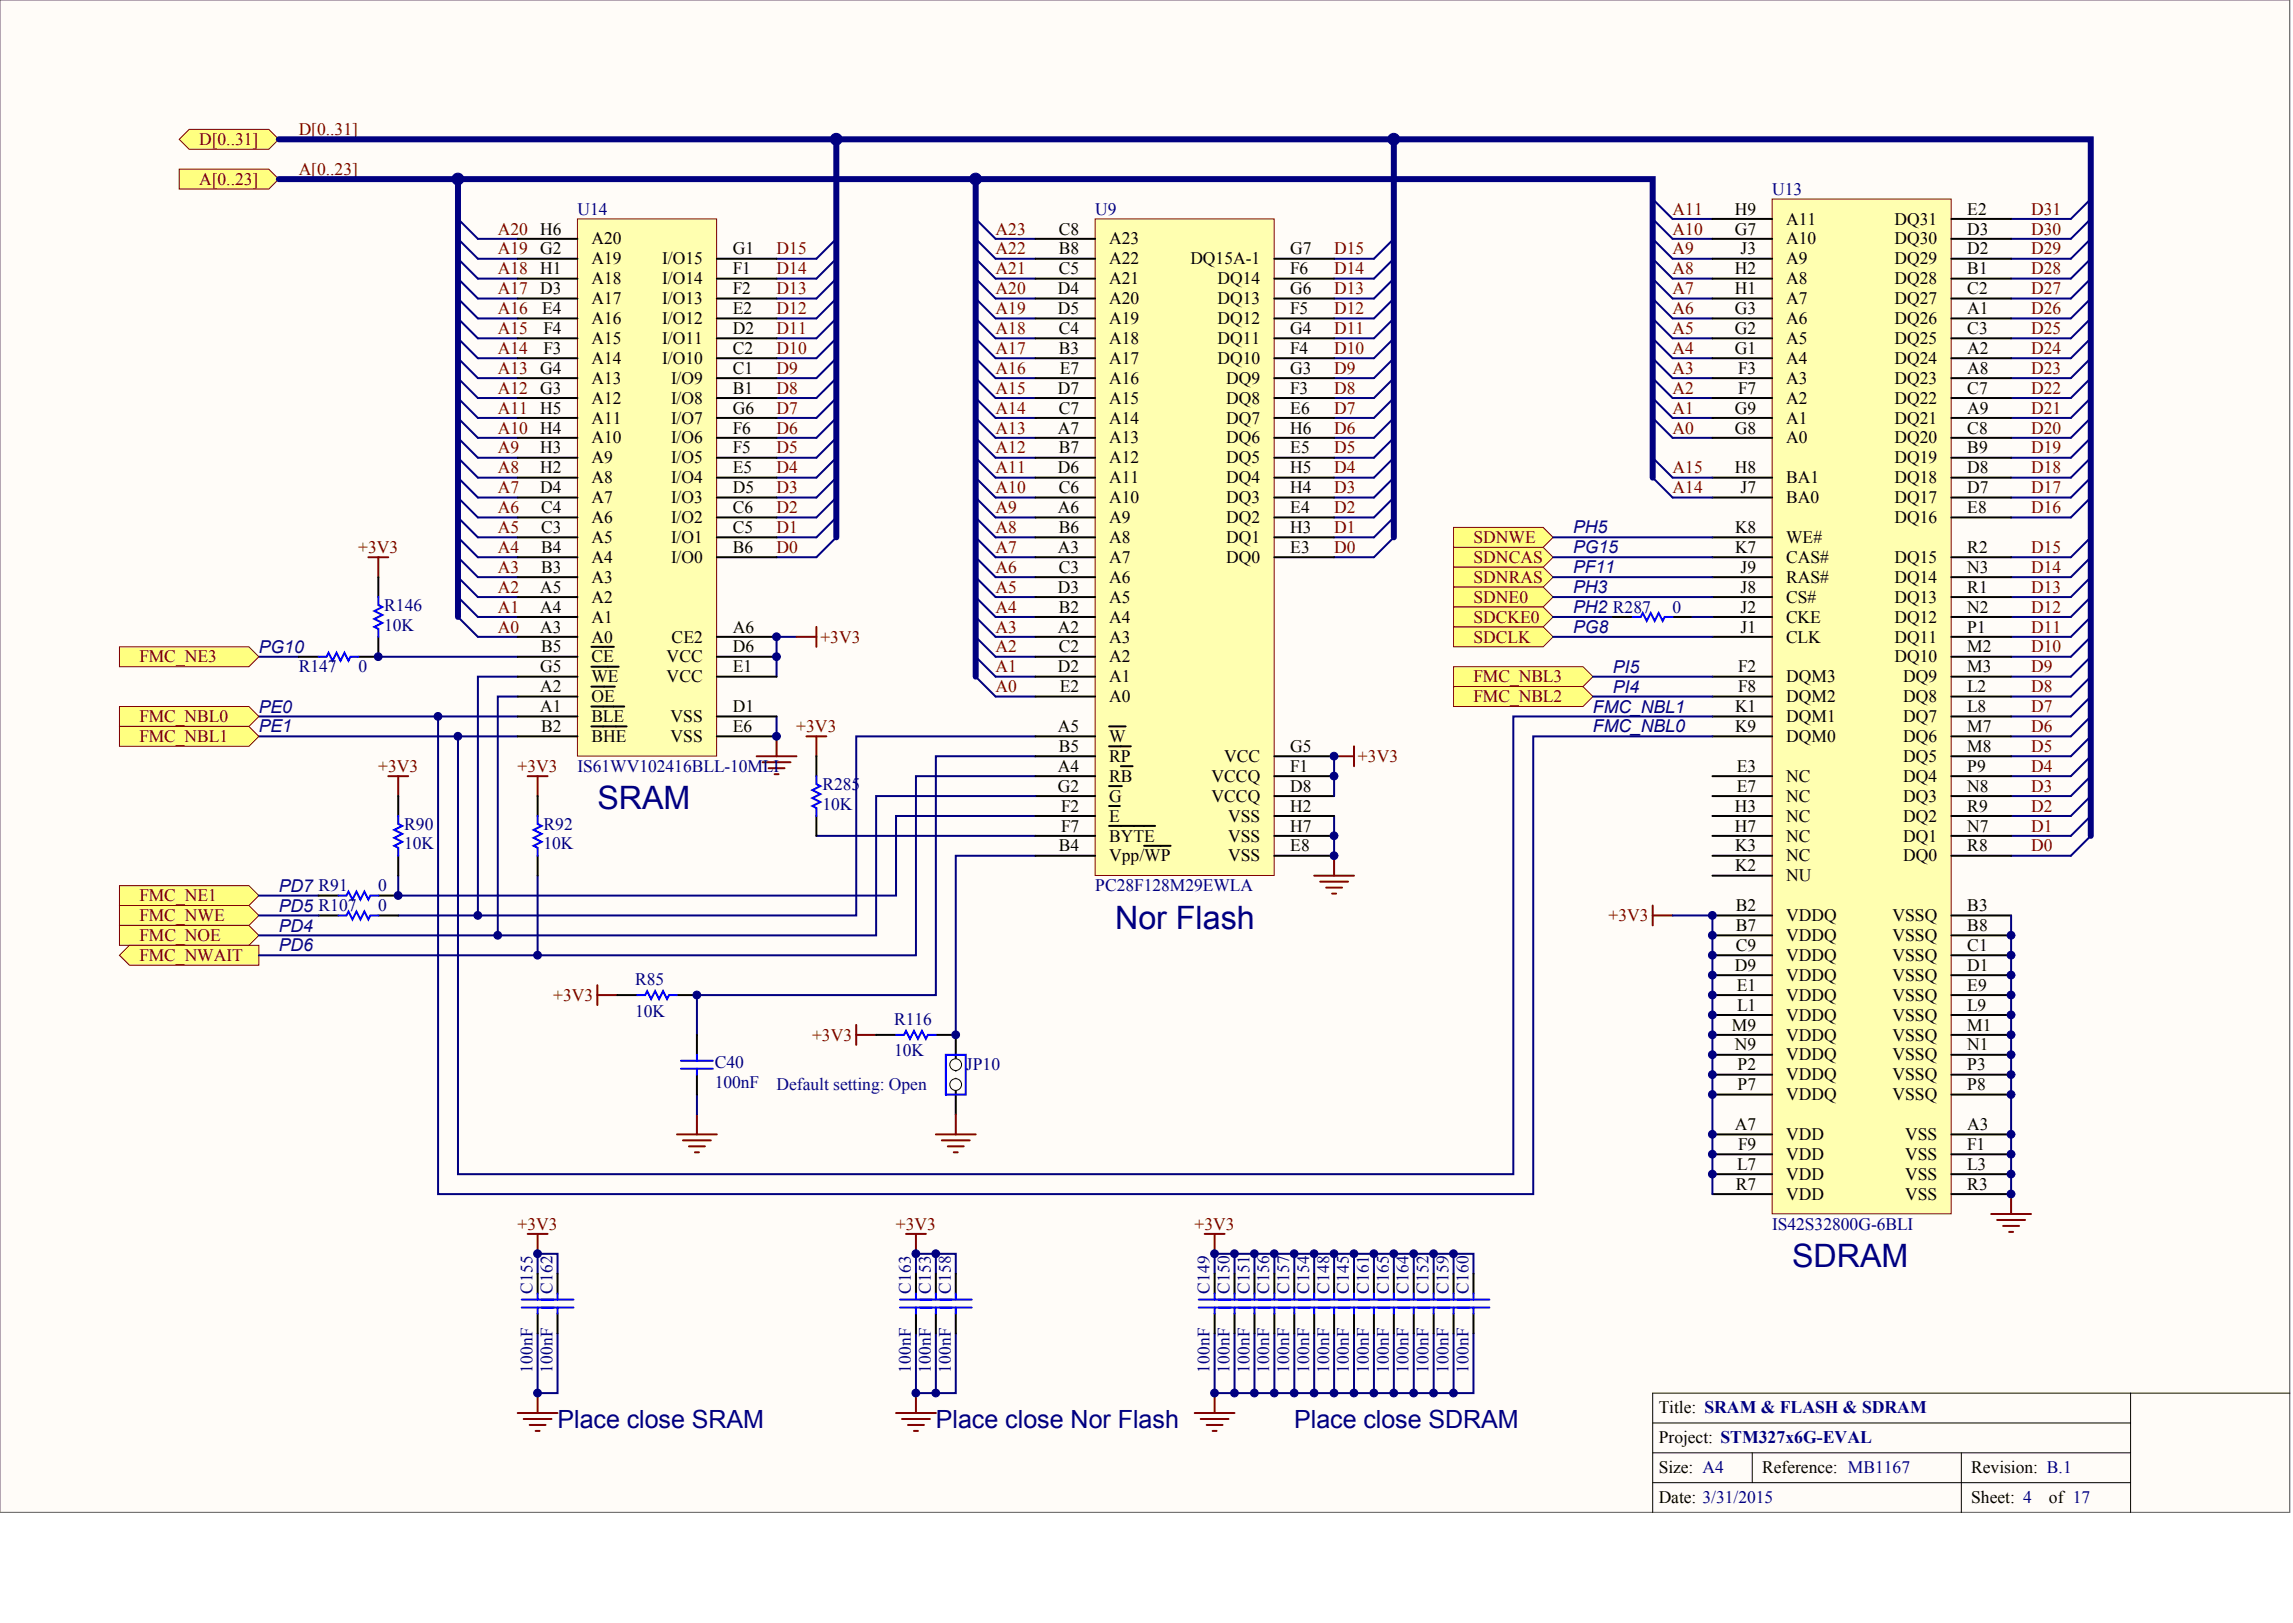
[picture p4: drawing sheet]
<svg xmlns="http://www.w3.org/2000/svg" width="840mm" height="594mm" viewBox="0 0 840 594" stroke-linecap="round" stroke-linejoin="round" font-family="sans-serif">
<defs><g id="words">
<g font-size="11.8" fill="#000080">
<text x="218.7" y="296.2">SRAM</text>
<text x="408.3" y="340">Nor Flash</text>
<text x="656.2" y="463.8">SDRAM</text>
</g>
<g font-size="9.2" fill="#000080">
<text x="204.1" y="522.7">Place close SRAM</text>
<text x="342.7" y="522.7">Place close Nor Flash</text>
<text x="473.9" y="522.7">Place close SDRAM</text>
</g>
<g font-size="6.5" fill="#0c0087">
<text x="576" y="195.3">PH5</text>
<text x="576" y="202.6">PG15</text>
<text x="576" y="209.8">PF11</text>
<text x="576" y="217.1">PH3</text>
<text x="576" y="224.4">PH2 R287</text>
<text x="576" y="231.7">PG8</text>
<text x="94.8" y="239">PG10</text>
<text x="590.6" y="246.3">PI5</text>
<text x="590.6" y="253.6">PI4</text>
<text x="94.8" y="260.8">PE0</text>
<text x="94.8" y="268.1">PE1</text>
<text x="102.1" y="326.4">PD7 R91</text>
<text x="102.1" y="333.7">PD5 R107</text>
<text x="102.1" y="341">PD4</text>
<text x="102.1" y="348.3">PD6</text>
</g>
<g font-size="6.5" fill="#000080">
<text x="583.3" y="260.8">FMC_NBL1</text>
<text x="583.3" y="268.1">FMC_NBL0</text>
</g>
<g font-size="6.4" fill="#800000">
<text x="72.9" y="53.1">D[0..31]</text>
<text x="109.4" y="49.4">D[0..31]</text>
<text x="109.4" y="64">A[0..23]</text>
<text x="72.9" y="67.6">A[0..23]</text>
<text x="612.4" y="78.6">A11</text>
<text x="743.7" y="78.6">D31</text>
<text x="182.3" y="85.8">A20 H6</text>
<text x="364.6" y="85.8">A23</text>
<text x="612.4" y="85.8">A10</text>
<text x="743.7" y="85.8">D30</text>
<text x="182.3" y="93.1">A19 G2</text>
<text x="284.4" y="93.1">D15</text>
<text x="364.6" y="93.1">A22</text>
<text x="488.5" y="93.1">D15</text>
<text x="612.4" y="93.1">A9</text>
<text x="743.7" y="93.1">D29</text>
<text x="182.3" y="100.4">A18 H1</text>
<text x="284.4" y="100.4">D14</text>
<text x="364.6" y="100.4">A21</text>
<text x="488.5" y="100.4">D14</text>
<text x="612.4" y="100.4">A8</text>
<text x="743.7" y="100.4">D28</text>
<text x="182.3" y="107.7">A17 D3</text>
<text x="284.4" y="107.7">D13</text>
<text x="364.6" y="107.7">A20</text>
<text x="488.5" y="107.7">D13</text>
<text x="612.4" y="107.7">A7</text>
<text x="743.7" y="107.7">D27</text>
<text x="182.3" y="115">A16</text>
<text x="284.4" y="115">D12</text>
<text x="364.6" y="115">A19</text>
<text x="488.5" y="115">D12</text>
<text x="612.4" y="115">A6</text>
<text x="743.7" y="115">D26</text>
<text x="182.3" y="122.3">A15</text>
<text x="284.4" y="122.3">D11</text>
<text x="364.6" y="122.3">A18</text>
<text x="488.5" y="122.3">D11</text>
<text x="612.4" y="122.3">A5</text>
<text x="743.7" y="122.3">D25</text>
<text x="182.3" y="129.6">A14</text>
<text x="284.4" y="129.6">D10</text>
<text x="364.6" y="129.6">A17</text>
<text x="488.5" y="129.6">D10</text>
<text x="612.4" y="129.6">A4</text>
<text x="743.7" y="129.6">D24</text>
<text x="182.3" y="136.8">A13 G4</text>
<text x="284.4" y="136.8">D9</text>
<text x="364.6" y="136.8">A16</text>
<text x="488.5" y="136.8">D9</text>
<text x="612.4" y="136.8">A3</text>
<text x="743.7" y="136.8">D23</text>
<text x="182.3" y="144.1">A12 G3</text>
<text x="284.4" y="144.1">D8</text>
<text x="364.6" y="144.1">A15</text>
<text x="488.5" y="144.1">D8</text>
<text x="612.4" y="144.1">A2</text>
<text x="743.7" y="144.1">D22</text>
<text x="182.3" y="151.4">A11 H5</text>
<text x="284.4" y="151.4">D7</text>
<text x="364.6" y="151.4">A14</text>
<text x="488.5" y="151.4">D7</text>
<text x="612.4" y="151.4">A1</text>
<text x="743.7" y="151.4">D21</text>
<text x="182.3" y="158.7">A10 H4</text>
<text x="284.4" y="158.7">D6</text>
<text x="364.6" y="158.7">A13</text>
<text x="488.5" y="158.7">D6</text>
<text x="612.4" y="158.7">A0</text>
<text x="743.7" y="158.7">D20</text>
<text x="182.3" y="166">A9</text>
<text x="284.4" y="166">D5</text>
<text x="364.6" y="166">A12</text>
<text x="488.5" y="166">D5</text>
<text x="743.7" y="166">D19</text>
<text x="182.3" y="173.3">A8</text>
<text x="284.4" y="173.3">D4</text>
<text x="364.6" y="173.3">A11</text>
<text x="488.5" y="173.3">D4</text>
<text x="612.4" y="173.3">A15</text>
<text x="743.7" y="173.3">D18</text>
<text x="182.3" y="180.5">A7</text>
<text x="284.4" y="180.5">D3</text>
<text x="364.6" y="180.5">A10</text>
<text x="488.5" y="180.5">D3</text>
<text x="612.4" y="180.5">A14</text>
<text x="743.7" y="180.5">D17</text>
<text x="182.3" y="187.8">A6</text>
<text x="284.4" y="187.8">D2</text>
<text x="364.6" y="187.8">A9</text>
<text x="488.5" y="187.8">D2</text>
<text x="743.7" y="187.8">D16</text>
<text x="182.3" y="195.1">A5</text>
<text x="284.4" y="195.1">D1</text>
<text x="364.6" y="195.1">A8</text>
<text x="488.5" y="195.1">D1</text>
<text x="131.2" y="202.4">+3V3</text>
<text x="182.3" y="202.4">A4</text>
<text x="284.4" y="202.4">D0</text>
<text x="364.6" y="202.4">A7</text>
<text x="488.5" y="202.4">D0</text>
<text x="539.5" y="198.8">SDNWE</text>
<text x="743.7" y="202.4">D15</text>
<text x="182.3" y="209.7">A3</text>
<text x="364.6" y="209.7">A6</text>
<text x="539.5" y="206">SDNCAS</text>
<text x="743.7" y="209.7">D14</text>
<text x="539.5" y="213.3">SDNRAS</text>
<text x="182.3" y="217">A2</text>
<text x="364.6" y="217">A5</text>
<text x="539.5" y="220.6">SDNE0</text>
<text x="743.7" y="217">D13</text>
<text x="182.3" y="224.3">A1</text>
<text x="364.6" y="224.3">A4</text>
<text x="539.5" y="227.9">SDCKE0</text>
<text x="743.7" y="224.3">D12</text>
<text x="182.3" y="231.5">A0</text>
<text x="364.6" y="231.5">A3</text>
<text x="743.7" y="231.5">D11</text>
<text x="300.4" y="235.2">+3V3</text>
<text x="364.6" y="238.8">A2</text>
<text x="539.5" y="235.2">SDCLK</text>
<text x="743.7" y="238.8">D10</text>
<text x="51" y="242.5">FMC_NE3</text>
<text x="364.6" y="246.1">A1</text>
<text x="539.5" y="249.8">FMC_NBL3</text>
<text x="743.7" y="246.1">D9</text>
<text x="364.6" y="253.4">A0</text>
<text x="539.5" y="257">FMC_NBL2</text>
<text x="743.7" y="253.4">D8</text>
<text x="743.7" y="260.7">D7</text>
<text x="51" y="264.3">FMC_NBL0</text>
<text x="291.6" y="268">+3V3</text>
<text x="743.7" y="268">D6</text>
<text x="51" y="271.6">FMC_NBL1</text>
<text x="743.7" y="275.2">D5</text>
<text x="497.2" y="278.9">+3V3</text>
<text x="138.5" y="282.5">+3V3</text>
<text x="189.5" y="282.5">+3V3</text>
<text x="743.7" y="282.5">D4</text>
<text x="743.7" y="289.8">D3</text>
<text x="743.7" y="297.1">D2</text>
<text x="743.7" y="304.4">D1</text>
<text x="743.7" y="311.7">D0</text>
<text x="51" y="329.9">FMC_NE1</text>
<text x="51" y="337.2">FMC_NWE</text>
<text x="589" y="337.2">+3V3</text>
<text x="51" y="344.5">FMC_NOE</text>
<text x="51" y="351.7">FMC_NWAIT</text>
<text x="202.5" y="366.3">+3V3</text>
<text x="297.3" y="380.9">+3V3</text>
<text x="189.5" y="450.1">+3V3</text>
<text x="328" y="450.1">+3V3</text>
<text x="437.4" y="450.1">+3V3</text>
</g>
<g font-size="6.4" fill="#000080">
<text x="648.9" y="71.3">U13</text>
<text x="211.4" y="78.6">U14</text>
<text x="401" y="78.6">U9</text>
<text x="140.7" y="223.5">R146</text>
<text x="612.4" y="224.3">0</text>
<text x="140.7" y="230.8">10K</text>
<text x="109.4" y="246.1">R147</text>
<text x="131.2" y="246.1">0</text>
<text x="211.4" y="282.5">IS61WV102416BLL-10MLI</text>
<text x="301.1" y="289.1">R285</text>
<text x="301.1" y="296.4">10K</text>
<text x="148" y="303.7">R90</text>
<text x="199" y="303.7">R92</text>
<text x="148" y="310.9">10K</text>
<text x="199" y="310.9">10K</text>
<text x="138.5" y="326.2">0</text>
<text x="401" y="326.2">PC28F128M29EWLA</text>
<text x="138.5" y="333.5">0</text>
<text x="232.6" y="360.5">R85</text>
<text x="232.6" y="372.1">10K</text>
<text x="327.4" y="375.1">R116</text>
<text x="327.4" y="386.7">10K</text>
<text x="261.7" y="391.1">C40</text>
<text x="353.6" y="391.8">JP10</text>
<text x="261.7" y="398.4">100nF</text>
<text x="648.9" y="450.1">IS42S32800G-6BLI</text>
</g>
<g font-size="6.4">
<text x="635.2" y="78.6">H9</text>
<text x="654" y="82.2">A11</text>
<text x="693.7" y="82.2">DQ31</text>
<text x="720.4" y="78.6">E2</text>
<text x="216.5" y="89.5">A20</text>
<text x="387.7" y="85.8">C8</text>
<text x="406.1" y="89.5">A23</text>
<text x="635.2" y="85.8">G7</text>
<text x="654" y="89.5">A10</text>
<text x="693.7" y="89.5">DQ30</text>
<text x="720.4" y="85.8">D3</text>
<text x="268.3" y="93.1">G1</text>
<text x="387.7" y="93.1">B8</text>
<text x="472.5" y="93.1">G7</text>
<text x="637.3" y="93.1">J3</text>
<text x="720.4" y="93.1">D2</text>
<text x="216.5" y="96.8">A19</text>
<text x="242.5" y="96.8">I/O15</text>
<text x="268.3" y="100.4">F1</text>
<text x="387.7" y="100.4">C5</text>
<text x="406.1" y="96.8">A22</text>
<text x="435.9" y="96.8">DQ15A-1</text>
<text x="472.5" y="100.4">F6</text>
<text x="635.2" y="100.4">H2</text>
<text x="654" y="96.8">A9</text>
<text x="693.7" y="96.8">DQ29</text>
<text x="720.4" y="100.4">B1</text>
<text x="216.5" y="104.1">A18</text>
<text x="242.5" y="104.1">I/O14</text>
<text x="268.3" y="107.7">F2</text>
<text x="387.3" y="107.7">D4</text>
<text x="406.1" y="104.1">A21</text>
<text x="445.8" y="104.1">DQ14</text>
<text x="472.5" y="107.7">G6</text>
<text x="635.2" y="107.7">H1</text>
<text x="654" y="104.1">A8</text>
<text x="693.7" y="104.1">DQ28</text>
<text x="720.4" y="107.7">C2</text>
<text x="216.5" y="111.3">A17</text>
<text x="242.5" y="111.3">I/O13</text>
<text x="406.1" y="111.3">A20</text>
<text x="445.8" y="111.3">DQ13</text>
<text x="654" y="111.3">A7</text>
<text x="693.7" y="111.3">DQ27</text>
<text x="198.5" y="115">E4</text>
<text x="216.5" y="118.6">A16</text>
<text x="242.5" y="118.6">I/O12</text>
<text x="268.3" y="115">E2</text>
<text x="387.3" y="115">D5</text>
<text x="406.1" y="118.6">A19</text>
<text x="445.8" y="118.6">DQ12</text>
<text x="472.5" y="115">F5</text>
<text x="635.2" y="115">G3</text>
<text x="654" y="118.6">A6</text>
<text x="693.7" y="118.6">DQ26</text>
<text x="720.4" y="115">A1</text>
<text x="199" y="122.3">F4</text>
<text x="216.5" y="125.9">A15</text>
<text x="242.5" y="125.9">I/O11</text>
<text x="268.3" y="122.3">D2</text>
<text x="387.7" y="122.3">C4</text>
<text x="406.1" y="125.9">A18</text>
<text x="445.8" y="125.9">DQ11</text>
<text x="472.5" y="122.3">G4</text>
<text x="635.2" y="122.3">G2</text>
<text x="654" y="125.9">A5</text>
<text x="693.7" y="125.9">DQ25</text>
<text x="720.4" y="122.3">C3</text>
<text x="199" y="129.6">F3</text>
<text x="268.3" y="129.6">C2</text>
<text x="387.7" y="129.6">B3</text>
<text x="472.5" y="129.6">F4</text>
<text x="635.2" y="129.6">G1</text>
<text x="720.4" y="129.6">A2</text>
<text x="216.5" y="133.2">A14</text>
<text x="242.5" y="133.2">I/O10</text>
<text x="268.3" y="136.8">C1</text>
<text x="388" y="136.8">E7</text>
<text x="406.1" y="133.2">A17</text>
<text x="445.8" y="133.2">DQ10</text>
<text x="472.5" y="136.8">G3</text>
<text x="636.4" y="136.8">F3</text>
<text x="654" y="133.2">A4</text>
<text x="693.7" y="133.2">DQ24</text>
<text x="720.4" y="136.8">A8</text>
<text x="216.5" y="140.5">A13</text>
<text x="245.7" y="140.5">I/O9</text>
<text x="406.1" y="140.5">A16</text>
<text x="449" y="140.5">DQ9</text>
<text x="654" y="140.5">A3</text>
<text x="693.7" y="140.5">DQ23</text>
<text x="216.5" y="147.8">A12</text>
<text x="245.7" y="147.8">I/O8</text>
<text x="268.3" y="144.1">B1</text>
<text x="387.3" y="144.1">D7</text>
<text x="406.1" y="147.8">A15</text>
<text x="449" y="147.8">DQ8</text>
<text x="472.5" y="144.1">F3</text>
<text x="636.4" y="144.1">F7</text>
<text x="654" y="147.8">A2</text>
<text x="693.7" y="147.8">DQ22</text>
<text x="720.4" y="144.1">C7</text>
<text x="216.5" y="155.1">A11</text>
<text x="245.7" y="155.1">I/O7</text>
<text x="268.3" y="151.4">G6</text>
<text x="387.7" y="151.4">C7</text>
<text x="406.1" y="155.1">A14</text>
<text x="449" y="155.1">DQ7</text>
<text x="472.5" y="151.4">E6</text>
<text x="635.2" y="151.4">G9</text>
<text x="654" y="155.1">A1</text>
<text x="693.7" y="155.1">DQ21</text>
<text x="720.4" y="151.4">A9</text>
<text x="268.3" y="158.7">F6</text>
<text x="387.3" y="158.7">A7</text>
<text x="472.5" y="158.7">H6</text>
<text x="635.2" y="158.7">G8</text>
<text x="720.4" y="158.7">C8</text>
<text x="197.7" y="166">H3</text>
<text x="216.5" y="162.3">A10</text>
<text x="245.7" y="162.3">I/O6</text>
<text x="268.3" y="166">F5</text>
<text x="387.7" y="166">B7</text>
<text x="406.1" y="162.3">A13</text>
<text x="449" y="162.3">DQ6</text>
<text x="472.5" y="166">E5</text>
<text x="654" y="162.3">A0</text>
<text x="693.7" y="162.3">DQ20</text>
<text x="720.4" y="166">B9</text>
<text x="197.7" y="173.3">H2</text>
<text x="216.5" y="169.6">A9</text>
<text x="245.7" y="169.6">I/O5</text>
<text x="268.3" y="173.3">E5</text>
<text x="387.3" y="173.3">D6</text>
<text x="406.1" y="169.6">A12</text>
<text x="449" y="169.6">DQ5</text>
<text x="472.5" y="173.3">H5</text>
<text x="635.2" y="173.3">H8</text>
<text x="693.7" y="169.6">DQ19</text>
<text x="720.4" y="173.3">D8</text>
<text x="216.5" y="176.9">A8</text>
<text x="245.7" y="176.9">I/O4</text>
<text x="406.1" y="176.9">A11</text>
<text x="449" y="176.9">DQ4</text>
<text x="654" y="176.9">BA1</text>
<text x="693.7" y="176.9">DQ18</text>
<text x="197.7" y="180.5">D4</text>
<text x="216.5" y="184.2">A7</text>
<text x="245.7" y="184.2">I/O3</text>
<text x="268.3" y="180.5">D5</text>
<text x="387.7" y="180.5">C6</text>
<text x="406.1" y="184.2">A10</text>
<text x="449" y="184.2">DQ3</text>
<text x="472.5" y="180.5">H4</text>
<text x="637.3" y="180.5">J7</text>
<text x="654" y="184.2">BA0</text>
<text x="693.7" y="184.2">DQ17</text>
<text x="720.4" y="180.5">D7</text>
<text x="198.1" y="187.8">C4</text>
<text x="216.5" y="191.5">A6</text>
<text x="245.7" y="191.5">I/O2</text>
<text x="268.3" y="187.8">C6</text>
<text x="387.3" y="187.8">A6</text>
<text x="406.1" y="191.5">A9</text>
<text x="449" y="191.5">DQ2</text>
<text x="472.5" y="187.8">E4</text>
<text x="693.7" y="191.5">DQ16</text>
<text x="720.4" y="187.8">E8</text>
<text x="198.1" y="195.1">C3</text>
<text x="268.3" y="195.1">C5</text>
<text x="387.7" y="195.1">B6</text>
<text x="472.5" y="195.1">H3</text>
<text x="635.3" y="195.1">K8</text>
<text x="198.1" y="202.4">B4</text>
<text x="216.5" y="198.8">A5</text>
<text x="245.7" y="198.8">I/O1</text>
<text x="268.3" y="202.4">B6</text>
<text x="387.3" y="202.4">A3</text>
<text x="406.1" y="198.8">A8</text>
<text x="449" y="198.8">DQ1</text>
<text x="472.5" y="202.4">E3</text>
<text x="635.3" y="202.4">K7</text>
<text x="654" y="198.8">WE#</text>
<text x="720.4" y="202.4">R2</text>
<text x="198.1" y="209.7">B3</text>
<text x="216.5" y="206">A4</text>
<text x="245.7" y="206">I/O0</text>
<text x="387.7" y="209.7">C3</text>
<text x="406.1" y="206">A7</text>
<text x="449" y="206">DQ0</text>
<text x="637.3" y="209.7">J9</text>
<text x="654" y="206">CAS#</text>
<text x="693.7" y="206">DQ15</text>
<text x="720.4" y="209.7">N3</text>
<text x="216.5" y="213.3">A3</text>
<text x="406.1" y="213.3">A6</text>
<text x="654" y="213.3">RAS#</text>
<text x="693.7" y="213.3">DQ14</text>
<text x="197.7" y="217">A5</text>
<text x="216.5" y="220.6">A2</text>
<text x="387.3" y="217">D3</text>
<text x="406.1" y="220.6">A5</text>
<text x="637.3" y="217">J8</text>
<text x="654" y="220.6">CS#</text>
<text x="693.7" y="220.6">DQ13</text>
<text x="720.4" y="217">R1</text>
<text x="197.7" y="224.3">A4</text>
<text x="216.5" y="227.9">A1</text>
<text x="387.7" y="224.3">B2</text>
<text x="406.1" y="227.9">A4</text>
<text x="637.3" y="224.3">J2</text>
<text x="654" y="227.9">CKE</text>
<text x="693.7" y="227.9">DQ12</text>
<text x="720.4" y="224.3">N2</text>
<text x="197.7" y="231.5">A3</text>
<text x="268.3" y="231.5">A6</text>
<text x="387.3" y="231.5">A2</text>
<text x="637.3" y="231.5">J1</text>
<text x="720.4" y="231.5">P1</text>
<text x="198.1" y="238.8">B5</text>
<text x="216.5" y="235.2">A0</text>
<text x="245.9" y="235.2">CE2</text>
<text x="268.3" y="238.8">D6</text>
<text x="387.7" y="238.8">C2</text>
<text x="406.1" y="235.2">A3</text>
<text x="654" y="235.2">CLK</text>
<text x="693.7" y="235.2">DQ11</text>
<text x="720.4" y="238.8">M2</text>
<text x="216.5" y="242.5">CE</text>
<text x="244.1" y="242.5">VCC</text>
<text x="406.1" y="242.5">A2</text>
<text x="693.7" y="242.5">DQ10</text>
<text x="197.7" y="246.1">G5</text>
<text x="216.5" y="249.8">WE</text>
<text x="244.1" y="249.8">VCC</text>
<text x="268.3" y="246.1">E1</text>
<text x="387.3" y="246.1">D2</text>
<text x="406.1" y="249.8">A1</text>
<text x="636.4" y="246.1">F2</text>
<text x="654" y="249.8">DQM3</text>
<text x="696.9" y="249.8">DQ9</text>
<text x="720.4" y="246.1">M3</text>
<text x="197.7" y="253.4">A2</text>
<text x="216.5" y="257">OE</text>
<text x="388" y="253.4">E2</text>
<text x="406.1" y="257">A0</text>
<text x="636.4" y="253.4">F8</text>
<text x="654" y="257">DQM2</text>
<text x="696.9" y="257">DQ8</text>
<text x="720.4" y="253.4">L2</text>
<text x="197.7" y="260.7">A1</text>
<text x="268.3" y="260.7">D1</text>
<text x="635.3" y="260.7">K1</text>
<text x="720.4" y="260.7">L8</text>
<text x="198.1" y="268">B2</text>
<text x="216.5" y="264.3">BLE</text>
<text x="245.6" y="264.3">VSS</text>
<text x="268.3" y="268">E6</text>
<text x="387.3" y="268">A5</text>
<text x="635.3" y="268">K9</text>
<text x="654" y="264.3">DQM1</text>
<text x="696.9" y="264.3">DQ7</text>
<text x="720.4" y="268">M7</text>
<text x="216.5" y="271.6">BHE</text>
<text x="245.6" y="271.6">VSS</text>
<text x="387.7" y="275.2">B5</text>
<text x="406.1" y="271.6">W</text>
<text x="472.5" y="275.2">G5</text>
<text x="654" y="271.6">DQM0</text>
<text x="696.9" y="271.6">DQ6</text>
<text x="720.4" y="275.2">M8</text>
<text x="406.1" y="278.9">RP</text>
<text x="448.3" y="278.9">VCC</text>
<text x="696.9" y="278.9">DQ5</text>
<text x="387.3" y="282.5">A4</text>
<text x="406.1" y="286.2">RB</text>
<text x="443.6" y="286.2">VCCQ</text>
<text x="472.5" y="282.5">F1</text>
<text x="635.9" y="282.5">E3</text>
<text x="654" y="286.2">NC</text>
<text x="696.9" y="286.2">DQ4</text>
<text x="720.4" y="282.5">P9</text>
<text x="387.3" y="289.8">G2</text>
<text x="406.1" y="293.5">G</text>
<text x="443.6" y="293.5">VCCQ</text>
<text x="472.5" y="289.8">D8</text>
<text x="635.9" y="289.8">E7</text>
<text x="654" y="293.5">NC</text>
<text x="696.9" y="293.5">DQ3</text>
<text x="720.4" y="289.8">N8</text>
<text x="388.5" y="297.1">F2</text>
<text x="472.5" y="297.1">H2</text>
<text x="635.2" y="297.1">H3</text>
<text x="720.4" y="297.1">R9</text>
<text x="388.5" y="304.4">F7</text>
<text x="406.1" y="300.7">E</text>
<text x="449.7" y="300.7">VSS</text>
<text x="472.5" y="304.4">H7</text>
<text x="635.2" y="304.4">H7</text>
<text x="654" y="300.7">NC</text>
<text x="696.9" y="300.7">DQ2</text>
<text x="720.4" y="304.4">N7</text>
<text x="387.7" y="311.7">B4</text>
<text x="406.1" y="308">BYTE</text>
<text x="449.7" y="308">VSS</text>
<text x="472.5" y="311.7">E8</text>
<text x="635.3" y="311.7">K3</text>
<text x="654" y="308">NC</text>
<text x="696.9" y="308">DQ1</text>
<text x="720.4" y="311.7">R8</text>
<text x="406.1" y="315.3">Vpp/WP</text>
<text x="449.7" y="315.3">VSS</text>
<text x="654" y="315.3">NC</text>
<text x="696.9" y="315.3">DQ0</text>
<text x="635.3" y="319">K2</text>
<text x="654" y="322.6">NU</text>
<text x="635.6" y="333.5">B2</text>
<text x="720.4" y="333.5">B3</text>
<text x="635.6" y="340.8">B7</text>
<text x="654" y="337.2">VDDQ</text>
<text x="692.9" y="337.2">VSSQ</text>
<text x="720.4" y="340.8">B8</text>
<text x="654" y="344.5">VDDQ</text>
<text x="692.9" y="344.5">VSSQ</text>
<text x="635.6" y="348.1">C9</text>
<text x="654" y="351.7">VDDQ</text>
<text x="692.9" y="351.7">VSSQ</text>
<text x="720.4" y="348.1">C1</text>
<text x="635.2" y="355.4">D9</text>
<text x="654" y="359">VDDQ</text>
<text x="692.9" y="359">VSSQ</text>
<text x="720.4" y="355.4">D1</text>
<text x="635.9" y="362.7">E1</text>
<text x="720.4" y="362.7">E9</text>
<text x="636.1" y="370">L1</text>
<text x="654" y="366.3">VDDQ</text>
<text x="692.9" y="366.3">VSSQ</text>
<text x="720.4" y="370">L9</text>
<text x="634.2" y="377.2">M9</text>
<text x="654" y="373.6">VDDQ</text>
<text x="692.9" y="373.6">VSSQ</text>
<text x="720.4" y="377.2">M1</text>
<text x="654" y="380.9">VDDQ</text>
<text x="692.9" y="380.9">VSSQ</text>
<text x="635.2" y="384.5">N9</text>
<text x="654" y="388.2">VDDQ</text>
<text x="692.9" y="388.2">VSSQ</text>
<text x="720.4" y="384.5">N1</text>
<text x="636.2" y="391.8">P2</text>
<text x="654" y="395.4">VDDQ</text>
<text x="692.9" y="395.4">VSSQ</text>
<text x="720.4" y="391.8">P3</text>
<text x="636.2" y="399.1">P7</text>
<text x="720.4" y="399.1">P8</text>
<text x="654" y="402.7">VDDQ</text>
<text x="692.9" y="402.7">VSSQ</text>
<text x="635.2" y="413.7">A7</text>
<text x="720.4" y="413.7">A3</text>
<text x="654" y="417.3">VDD</text>
<text x="697.6" y="417.3">VSS</text>
<text x="636.4" y="420.9">F9</text>
<text x="654" y="424.6">VDD</text>
<text x="697.6" y="424.6">VSS</text>
<text x="720.4" y="420.9">F1</text>
<text x="636.1" y="428.2">L7</text>
<text x="654" y="431.9">VDD</text>
<text x="697.6" y="431.9">VSS</text>
<text x="720.4" y="428.2">L3</text>
<text x="635.6" y="435.5">R7</text>
<text x="720.4" y="435.5">R3</text>
<text x="654" y="439.2">VDD</text>
<text x="697.6" y="439.2">VSS</text>
<text x="607.3" y="517.1">Title: SRAM &amp; FLASH &amp; SDRAM</text>
<text x="607.3" y="528">Project: STM327x6G-EVAL</text>
<text x="607.3" y="539.1">Size: A4</text>
<text x="645.3" y="539.1">Reference: MB1167</text>
<text x="721.8" y="539.1">Revision: B.1</text>
<text x="607.3" y="550.2">Date: 3/31/2015</text>
<text x="721.8" y="550.2">Sheet: 4</text>
<text x="750.2" y="550.2">of 17</text>
</g>
<text font-size="6.4" fill="#0c0087" x="284.4" y="399.1">Default setting: Open</text>
<g font-size="6.3" fill="#000080">
<text x="195" y="473.5" transform="rotate(-90 195 473.5)">C155</text>
<text x="202.3" y="473.5" transform="rotate(-90 202.3 473.5)">C162</text>
<text x="333.5" y="473.5" transform="rotate(-90 333.5 473.5)">C163</text>
<text x="340.8" y="473.5" transform="rotate(-90 340.8 473.5)">C153</text>
<text x="348.1" y="473.5" transform="rotate(-90 348.1 473.5)">C158</text>
<text x="442.9" y="473.5" transform="rotate(-90 442.9 473.5)">C149</text>
<text x="450.2" y="473.5" transform="rotate(-90 450.2 473.5)">C150</text>
<text x="457.5" y="473.5" transform="rotate(-90 457.5 473.5)">C151</text>
<text x="464.8" y="473.5" transform="rotate(-90 464.8 473.5)">C156</text>
<text x="472.1" y="473.5" transform="rotate(-90 472.1 473.5)">C157</text>
<text x="479.3" y="473.5" transform="rotate(-90 479.3 473.5)">C154</text>
<text x="486.6" y="473.5" transform="rotate(-90 486.6 473.5)">C148</text>
<text x="493.9" y="473.5" transform="rotate(-90 493.9 473.5)">C145</text>
<text x="501.2" y="473.5" transform="rotate(-90 501.2 473.5)">C161</text>
<text x="508.5" y="473.5" transform="rotate(-90 508.5 473.5)">C165</text>
<text x="515.8" y="473.5" transform="rotate(-90 515.8 473.5)">C164</text>
<text x="523.1" y="473.5" transform="rotate(-90 523.1 473.5)">C152</text>
<text x="530.4" y="473.5" transform="rotate(-90 530.4 473.5)">C159</text>
<text x="537.7" y="473.5" transform="rotate(-90 537.7 473.5)">C160</text>
<text x="195" y="502.6" transform="rotate(-90 195 502.6)">100nF</text>
<text x="202.3" y="502.6" transform="rotate(-90 202.3 502.6)">100nF</text>
<text x="333.5" y="502.6" transform="rotate(-90 333.5 502.6)">100nF</text>
<text x="340.8" y="502.6" transform="rotate(-90 340.8 502.6)">100nF</text>
<text x="348.1" y="502.6" transform="rotate(-90 348.1 502.6)">100nF</text>
<text x="442.9" y="502.6" transform="rotate(-90 442.9 502.6)">100nF</text>
<text x="450.2" y="502.6" transform="rotate(-90 450.2 502.6)">100nF</text>
<text x="457.5" y="502.6" transform="rotate(-90 457.5 502.6)">100nF</text>
<text x="464.8" y="502.6" transform="rotate(-90 464.8 502.6)">100nF</text>
<text x="472.1" y="502.6" transform="rotate(-90 472.1 502.6)">100nF</text>
<text x="479.3" y="502.6" transform="rotate(-90 479.3 502.6)">100nF</text>
<text x="486.6" y="502.6" transform="rotate(-90 486.6 502.6)">100nF</text>
<text x="493.9" y="502.6" transform="rotate(-90 493.9 502.6)">100nF</text>
<text x="501.2" y="502.6" transform="rotate(-90 501.2 502.6)">100nF</text>
<text x="508.5" y="502.6" transform="rotate(-90 508.5 502.6)">100nF</text>
<text x="515.8" y="502.6" transform="rotate(-90 515.8 502.6)">100nF</text>
<text x="523.1" y="502.6" transform="rotate(-90 523.1 502.6)">100nF</text>
<text x="530.4" y="502.6" transform="rotate(-90 530.4 502.6)">100nF</text>
<text x="537.7" y="502.6" transform="rotate(-90 537.7 502.6)">100nF</text>
</g>
</g></defs>
<path d="M0 0h838.4v553.6h-838.4z" fill="#fffcf8" stroke="#696969" stroke-width=".37"/>
<path d="M780.1 509.9v43.7M838.5 509.9h-233.3v43.7M605.2 520.9h174.9M605.2 531.8h174.9M641.6 531.8v10.9M718.2 531.8v21.8M605.2 542.7h174.9" fill="none" stroke="#000" stroke-width=".37"/>
<g fill="none" stroke="#000080" stroke-width=".73">
<path d="M284.4 94.7h14.5M364.6 94.7h14.5M488.5 94.7h14.6M175 116.6h14.6M284.4 116.6h14.5M284.4 109.3h14.5M284.4 102h14.5M364.6 116.6h14.5M364.6 109.3h14.5M364.6 102h14.5M488.5 116.6h14.6M488.5 109.3h14.6"/>
<path d="M488.5 102h14.6M175 123.8h14.6M175 131.1h14.6M175 138.4h14.6M284.4 123.8h14.5M284.4 131.1h14.5M284.4 138.4h14.5M364.6 123.8h14.5M364.6 131.1h14.5M364.6 138.4h14.5M488.5 123.8h14.6M488.5 131.1h14.6"/>
<path d="M488.5 138.4h14.6M175 145.7h14.6M175 153h14.6M284.4 145.7h14.5M284.4 153h14.5M364.6 145.7h14.5M364.6 153h14.5M488.5 145.7h14.6M488.5 153h14.6M175 160.3h14.6M175 167.6h14.6M175 174.8h14.6"/>
<path d="M284.4 160.3h14.5M284.4 167.6h14.5M284.4 174.8h14.5M364.6 160.3h14.5M364.6 167.6h14.5M364.6 174.8h14.5M488.5 160.3h14.6M488.5 167.6h14.6M488.5 174.8h14.6M175 182.1h14.6M175 189.4h14.6M175 196.7h14.6"/>
<path d="M284.4 182.1h14.5M284.4 189.4h14.5M284.4 196.7h14.5M364.6 182.1h14.5M364.6 189.4h14.5M364.6 196.7h14.5M488.5 182.1h14.6M488.5 189.4h14.6M488.5 196.7h14.6M175 204h14.6M175 211.3h14.6M175 218.5h14.6"/>
<path d="M284.4 204h14.5M364.6 204h14.5M364.6 211.3h14.5M364.6 218.5h14.5M488.5 204h14.6M175 225.8h14.6M175 233.1h14.6M364.6 225.8h14.5M364.6 233.1h14.5M364.6 240.4h14.5M364.6 247.7h14.5M364.6 255h14.5"/>
</g>
<path d="M277.1 276.8h14.5M279.2 279h10.3M284.4 269.5v7.3M281.4 281.2h5.9M283.6 283.4h1.5M488.5 313.2v7.3M481.2 320.5h14.6M483.4 322.7h10.2M485.6 324.9h5.8M487.8 327.1h1.4" fill="none" stroke="#800000" stroke-width=".73"/>
<g fill="#ffff80" stroke="#800000" stroke-width=".37">
<path d="M43.7 324.2h47.4l3.7 3.6-3.7 3.7h-47.4z" fill-rule="evenodd"/>
<path d="M43.7 331.5h47.4l3.7 3.6-3.7 3.6h-47.4z" fill-rule="evenodd"/>
<path d="M43.7 338.7h47.4l3.7 3.7-3.7 3.6h-47.4z" fill-rule="evenodd"/>
<path d="M43.7 349.7l3.7-3.7h47.4v7.3h-47.4z" fill-rule="evenodd"/>
</g>
<path d="M138.5 240.4h51.1M189.6 255h-7.3v87.4M189.6 247.7h-14.6v87.4M94.8 262.3h94.8M94.8 269.5h94.8M379.1 284.1h-43.7v65.6h-240.6M379.1 298.7h-51v29.1h-182.3v-7.3M298.9 306h80.2" fill="none" stroke="#000080" stroke-width=".73"/>
<path d="M247.9 415.2h14.6M250.1 417.4h10.2M252.3 419.6h5.8M255.2 407.9v7.3M254.5 421.8h1.4" fill="none" stroke="#800000" stroke-width=".73"/>
<path d="M350 394.8v13.1" fill="none" stroke="#000" stroke-width=".73"/>
<circle cx="349.9" cy="397" r="2.15" fill="#fffcf8" stroke="#000" stroke-width=".37"/>
<path d="M350 378.8v13.1" fill="none" stroke="#000" stroke-width=".73"/>
<circle cx="349.9" cy="389.7" r="2.15" fill="#fffcf8" stroke="#000" stroke-width=".37"/>
<path d="M346.3 386.1h7.3v14.6h-7.3z" fill="none" stroke="#00f" stroke-width=".73"/>
<path d="M342.7 415.2h14.6M344.9 417.4h10.2M347.1 419.6h5.8M350 407.9v7.3M349.2 421.8h1.5" fill="none" stroke="#800000" stroke-width=".73"/>
<path d="M175 109.3h14.6M175 102h14.6M94.8 240.4h14.6M284.4 262.3v7.2M379.1 269.5h-65.6v65.6h-167.7M379.1 276.8h-36.4v87.4h-87.5v14.6M488.5 298.7v14.5M379.1 313.2h-29.1v65.6M94.8 327.8h21.9M196.9 320.5v29.2M255.2 400.7v7.2" fill="none" stroke="#000080" stroke-width=".73"/>
<g fill="#ffff80" stroke="#800000" stroke-width=".37">
<path d="M43.7 258.6h47.4l3.7 3.7-3.7 3.6h-47.4z" fill-rule="evenodd"/>
<path d="M43.7 265.9h47.4l3.7 3.6-3.7 3.7h-47.4z" fill-rule="evenodd"/>
</g>
<path d="M175 94.7h14.6M175 87.4h14.6M364.6 87.4h14.5M291.6 233.1h-7.2v14.6" fill="none" stroke="#000080" stroke-width=".73"/>
<path d="M401 80.1h65.6v240.4h-65.6z" fill="#ffffb0" stroke="#800000" stroke-width=".37"/>
<g fill="none" stroke="#000" stroke-width=".73">
<path d="M379.1 94.7h21.9M379.1 87.4h21.9M466.6 94.7h21.9M379.1 116.6h21.9M379.1 109.3h21.9M379.1 102h21.9M466.6 116.6h21.9M466.6 109.3h21.9M466.6 102h21.9M379.1 123.8h21.9M379.1 131.1h21.9M379.1 138.4h21.9"/>
<path d="M466.6 123.8h21.9M466.6 131.1h21.9M466.6 138.4h21.9M379.1 145.7h21.9M379.1 153h21.9M466.6 145.7h21.9M466.6 153h21.9M379.1 160.3h21.9M379.1 167.6h21.9M379.1 174.8h21.9M466.6 160.3h21.9M466.6 167.6h21.9"/>
<path d="M466.6 174.8h21.9M379.1 182.1h21.9M379.1 189.4h21.9M379.1 196.7h21.9M466.6 182.1h21.9M466.6 189.4h21.9M466.6 196.7h21.9M379.1 204h21.9M379.1 211.3h21.9M379.1 218.5h21.9M466.6 204h21.9M379.1 225.8h21.9"/>
<path d="M379.1 233.1h21.9M379.1 240.4h21.9M379.1 247.7h21.9M379.1 255h21.9M379.1 269.5h21.9M379.1 276.8h21.9M406.1 265.9h6.1M406.1 273.2h8M466.6 276.8h21.9M379.1 284.1h21.9M379.1 291.4h21.9M379.1 298.7h21.9"/>
<path d="M406.1 295h3.9M406.1 287.7h4.7M410.4 280.5h4.3M466.6 284.1h21.9M466.6 291.4h21.9M466.6 298.7h21.9M379.1 313.2h21.9M379.1 306h21.9M406.1 302.3h16.9M418.9 309.6h9.7M466.6 313.2h21.9M466.6 306h21.9"/>
</g>
<g fill="#ffff80" stroke="#800000" stroke-width=".37">
<path d="M65.6 51l3.7-3.6h29.1l3.7 3.6-3.7 3.6h-29.1z" fill-rule="evenodd"/>
<path d="M65.6 61.9h32.8l3.7 3.7-3.7 3.6h-32.8z" fill-rule="evenodd"/>
</g>
<path d="M102.1 51h663.5v255M306.2 51v145.7M510.4 51v145.7M102.1 65.6h65.6v160.2M167.7 65.6h437.5v109.2M357.3 65.6v182.1" fill="none" stroke="#000080" stroke-width="2.2"/>
<g fill="none" stroke="#000080" stroke-width=".73">
<path d="M605.2 72.9l7.2 7.2h14.6M765.6 72.9l-7.3 7.2h-21.9M167.7 94.7l7.3 7.3M167.7 87.4l7.3 7.3M167.7 80.1l7.3 7.3M306.2 87.4l-7.3 7.3M306.2 94.7l-7.3 7.3M357.3 94.7l7.3 7.3M357.3 87.4l7.3 7.3M357.3 80.1l7.3 7.3M510.4 94.7l-7.3 7.3M510.4 87.4l-7.3 7.3"/>
<path d="M605.2 80.1l7.2 7.3h14.6M605.2 87.4l7.2 7.3h14.6M605.2 94.7l7.2 7.3h14.6M765.6 80.1l-7.3 7.3h-21.9M765.6 87.4l-7.3 7.3h-21.9M765.6 94.7l-7.3 7.3h-21.9M167.7 116.6l7.3 7.2M167.7 109.3l7.3 7.3M167.7 102l7.3 7.3M306.2 102l-7.3 7.3M306.2 109.3l-7.3 7.3M306.2 116.6l-7.3 7.2"/>
<path d="M357.3 116.6l7.3 7.2M357.3 109.3l7.3 7.3M357.3 102l7.3 7.3M510.4 116.6l-7.3 7.2M510.4 109.3l-7.3 7.3M510.4 102l-7.3 7.3M605.2 102l7.2 7.3h14.6M605.2 109.3l7.2 7.3h14.6M605.2 116.6l7.2 7.2h14.6M765.6 102l-7.3 7.3h-21.9M765.6 109.3l-7.3 7.3h-21.9M765.6 116.6l-7.3 7.2h-21.9"/>
<path d="M167.7 138.4l7.3 7.3M167.7 131.1l7.3 7.3M167.7 123.8l7.3 7.3M306.2 123.8l-7.3 7.3M306.2 131.1l-7.3 7.3M306.2 138.4l-7.3 7.3M357.3 138.4l7.3 7.3M357.3 131.1l7.3 7.3M357.3 123.8l7.3 7.3M510.4 138.4l-7.3 7.3M510.4 131.1l-7.3 7.3M510.4 123.8l-7.3 7.3"/>
<path d="M605.2 123.8l7.2 7.3h14.6M605.2 131.1l7.2 7.3h14.6M605.2 138.4l7.2 7.3h14.6M765.6 123.8l-7.3 7.3h-21.9M765.6 131.1l-7.3 7.3h-21.9M765.6 138.4l-7.3 7.3h-21.9M167.7 153l7.3 7.3M167.7 145.7l7.3 7.3M306.2 145.7l-7.3 7.3M306.2 153l-7.3 7.3M357.3 153l7.3 7.3M357.3 145.7l7.3 7.3"/>
<path d="M510.4 153l-7.3 7.3M510.4 145.7l-7.3 7.3M605.2 145.7l7.2 7.3h14.6M605.2 153l7.2 7.3h14.6M765.6 145.7l-7.3 7.3h-21.9M765.6 153l-7.3 7.3h-21.9M167.7 174.8l7.3 7.3M167.7 167.6l7.3 7.2M167.7 160.3l7.3 7.3M306.2 160.3l-7.3 7.3M306.2 167.6l-7.3 7.2M306.2 174.8l-7.3 7.3"/>
<path d="M357.3 174.8l7.3 7.3M357.3 167.6l7.3 7.2M357.3 160.3l7.3 7.3M510.4 174.8l-7.3 7.3M510.4 167.6l-7.3 7.2M510.4 160.3l-7.3 7.3M765.6 160.3l-7.3 7.3h-21.9M765.6 167.6l-7.3 7.2h-21.9M765.6 174.8l-7.3 7.3h-21.9M167.7 196.7l7.3 7.3M167.7 189.4l7.3 7.3M167.7 182.1l7.3 7.3"/>
<path d="M306.2 182.1l-7.3 7.3M306.2 189.4l-7.3 7.3M306.2 196.7l-7.3 7.3M357.3 196.7l7.3 7.3M357.3 189.4l7.3 7.3M357.3 182.1l7.3 7.3M510.4 196.7l-7.3 7.3M510.4 189.4l-7.3 7.3M510.4 182.1l-7.3 7.3M765.6 196.7l-7.3 7.3h-21.9M765.6 182.1l-7.3 7.3h-21.9M167.7 218.5l7.3 7.3"/>
<path d="M167.7 211.3l7.3 7.2M167.7 204l7.3 7.3M357.3 218.5l7.3 7.3M357.3 211.3l7.3 7.2M357.3 204l7.3 7.3M765.6 204l-7.3 7.3h-21.9M765.6 211.3l-7.3 7.2h-21.9M765.6 218.5l-7.3 7.3h-21.9M167.7 225.8l7.3 7.3M357.3 233.1l7.3 7.3M357.3 225.8l7.3 7.3M765.6 225.8l-7.3 7.3h-21.9"/>
<path d="M765.6 233.1l-7.3 7.3h-21.9M357.3 247.7l7.3 7.3M357.3 240.4l7.3 7.3M765.6 240.4l-7.3 7.3h-21.9M765.6 247.7l-7.3 7.3h-21.9M765.6 255l-7.3 7.3h-21.9M488.5 276.8v14.6M765.6 262.3l-7.3 7.2h-21.9M765.6 269.5l-7.3 7.3h-21.9M765.6 276.8l-7.3 7.3h-21.9M765.6 284.1l-7.3 7.3h-21.9M765.6 291.4l-7.3 7.3h-21.9"/>
<path d="M765.6 298.7l-7.3 7.3h-21.9M765.6 306l-7.3 7.2h-21.9"/>
</g>
<path d="M109.4 240.4h7.3M131.2 240.4h7.3M116.7 327.8h7.2M138.5 327.8h7.3" fill="none" stroke="#000" stroke-width=".73"/>
<path d="M116.7 240.4h2.9l.7-1.5 1.5 3 1.4-3 1.5 3 1.4-3 1.5 3 .7-1.5h2.9M123.9 327.8h3l.7-1.4 1.5 2.9 1.4-2.9 1.5 2.9 1.4-2.9 1.5 2.9 .7-1.5h2.9" fill="none" stroke="#00f" stroke-width=".73"/>
<g fill="none" stroke="#800000" stroke-width=".73">
<path d="M134.9 204h7.3M138.5 204v7.3M291.6 233.1h7.3M298.9 229.5v7.3M295.3 269.5h7.3M298.9 269.5v7.3M488.5 276.8h7.3M495.8 273.2v7.3M142.2 284.1h7.3M145.8 284.1v7.3M193.2 284.1h7.3M196.9 284.1v7.3"/>
<path d="M218.7 360.6v7.3M218.7 364.2h7.3M313.5 375.2v7.3M313.5 378.8h7.3"/>
</g>
<path d="M648.9 72.9h65.5v371.4h-65.5z" fill="#ffffb0" stroke="#800000" stroke-width=".37"/>
<g fill="none" stroke="#000" stroke-width=".73">
<path d="M627 80.1h21.9M627 87.4h21.9M627 94.7h21.9M714.5 80.1h21.9M714.5 87.4h21.9M714.5 94.7h21.9M627 102h21.9M627 109.3h21.9M627 116.6h21.9M714.5 102h21.9M714.5 109.3h21.9M714.5 116.6h21.9"/>
<path d="M627 123.8h21.9M627 131.1h21.9M627 138.4h21.9M714.5 123.8h21.9M714.5 131.1h21.9M714.5 138.4h21.9M627 145.7h21.9M627 153h21.9M714.5 145.7h21.9M714.5 153h21.9M627 160.3h21.9M627 174.8h21.9"/>
<path d="M714.5 160.3h21.9M714.5 174.8h21.9M714.5 167.6h21.9M627 182.1h21.9M627 196.7h21.9M714.5 189.4h21.9M714.5 182.1h21.9M627 218.5h21.9M627 211.3h21.9M627 204h21.9M714.5 218.5h21.9M714.5 211.3h21.9"/>
<path d="M714.5 204h21.9M627 233.1h21.9M627 225.8h21.9M714.5 233.1h21.9M714.5 225.8h21.9M627 255h21.9M627 247.7h21.9M714.5 255h21.9M714.5 247.7h21.9M714.5 240.4h21.9M627 269.5h21.9M627 262.3h21.9"/>
<path d="M714.5 276.8h21.9M714.5 269.5h21.9M714.5 262.3h21.9M627 284.1h21.9M627 298.7h21.9M627 291.4h21.9M714.5 284.1h21.9M714.5 298.7h21.9M714.5 291.4h21.9M627 313.2h21.9M627 306h21.9M714.5 313.2h21.9"/>
<path d="M714.5 306h21.9M627 335.1h21.9M627 320.5h21.9M714.5 335.1h21.9M627 342.4h21.9M627 349.7h21.9M627 357h21.9M714.5 342.4h21.9M714.5 349.7h21.9M714.5 357h21.9M627 364.2h21.9M627 371.5h21.9"/>
<path d="M627 378.8h21.9M714.5 364.2h21.9M714.5 371.5h21.9M714.5 378.8h21.9M627 386.1h21.9M627 393.4h21.9M714.5 386.1h21.9M714.5 393.4h21.9M627 415.2h21.9M627 400.7h21.9M714.5 415.2h21.9M714.5 400.7h21.9"/>
<path d="M627 422.5h21.9M627 429.8h21.9M627 437.1h21.9M714.5 422.5h21.9M714.5 429.8h21.9M714.5 437.1h21.9"/>
</g>
<path d="M612.4 174.8h14.6M612.4 182.1h14.6" fill="none" stroke="#000080" stroke-width=".73"/>
<g fill="#ffff80" stroke="#800000" stroke-width=".37">
<path d="M532.2 200.3h32.9l3.6 3.7-3.6 3.6h-32.9z" fill-rule="evenodd"/>
<path d="M532.2 193h32.9l3.6 3.7-3.6 3.6h-32.9z" fill-rule="evenodd"/>
<path d="M532.2 207.6h32.9l3.6 3.7-3.6 3.6h-32.9z" fill-rule="evenodd"/>
<path d="M532.2 214.9h32.9l3.6 3.6-3.6 3.7h-32.9z" fill-rule="evenodd"/>
<path d="M532.2 222.2h32.9l3.6 3.6-3.6 3.7h-32.9z" fill-rule="evenodd"/>
<path d="M532.2 229.5h32.9l3.6 3.6-3.6 3.7h-32.9z" fill-rule="evenodd"/>
</g>
<path d="M568.7 196.7h58.3M568.7 204h58.3M568.7 211.3h58.3M568.7 218.5h58.3M568.7 225.8h21.9M568.7 233.1h58.3M160.4 262.3v174.8h401v-167.6h65.6M627 262.3h-72.9v167.5h-386.4v-160.3" fill="none" stroke="#000080" stroke-width=".73"/>
<g fill="#ffff80" stroke="#800000" stroke-width=".37">
<path d="M532.2 244h47.4l3.7 3.7-3.7 3.6h-47.4z" fill-rule="evenodd"/>
<path d="M532.2 251.3h47.4l3.7 3.7-3.7 3.6h-47.4z" fill-rule="evenodd"/>
</g>
<g fill="none" stroke="#000080" stroke-width=".73">
<path d="M583.3 255h43.7M583.3 247.7h43.7M612.4 335.1h14.6v102M736.4 335.1v102M342.7 458.9v7.3M452 458.9v7.3M459.3 458.9v7.3M466.6 458.9v7.3M473.9 458.9v7.3M481.2 458.9v7.3M488.5 458.9v7.3M495.8 458.9v7.3"/>
<path d="M503.1 458.9v7.3M510.4 458.9v7.3M517.7 458.9v7.3M525 458.9v7.3M532.2 458.9v7.3M196.9 466.2v-7.3h7.2v7.3M335.4 466.2v-7.3h14.6v7.3M444.8 466.2v-7.3h94.7v7.3M196.9 488.1v21.8h7.2v-21.8M335.4 488.1v21.8h14.6v-21.8M342.7 488.1v21.8M444.8 488.1v21.8h94.7v-21.8"/>
<path d="M452 488.1v21.8M459.3 488.1v21.8M466.6 488.1v21.8M473.9 488.1v21.8M481.2 488.1v21.8M488.5 488.1v21.8M495.8 488.1v21.8M503.1 488.1v21.8M510.4 488.1v21.8M517.7 488.1v21.8M525 488.1v21.8M532.2 488.1v21.8"/>
</g>
<g fill="none" stroke="#800000" stroke-width=".73">
<path d="M605.2 331.5v7.2M605.2 335.1h7.2M736.4 437.1v7.3M193.2 451.7h7.3M196.9 451.7v7.2M331.7 451.7h7.3M335.4 451.7v7.2M441.1 451.7h7.3M444.8 451.7v7.2M729.1 444.4h14.6M731.3 446.6h10.2M733.5 448.7h5.8"/>
<path d="M735.7 450.9h1.4M189.6 517.2h14.5M191.8 519.4h10.2M196.9 509.9v7.3M328.1 517.2h14.6M330.3 519.4h10.2M335.4 509.9v7.3M437.5 517.2h14.5M439.6 519.4h10.3M444.8 509.9v7.3M193.9 521.6h5.9M196.1 523.8h1.5"/>
<path d="M332.5 521.6h5.8M334.7 523.8h1.4M441.8 521.6h5.9M444 523.8h1.5"/>
</g>
<path d="M211.4 80.1h51v196.6h-51z" fill="#ffffb0" stroke="#800000" stroke-width=".37"/>
<g fill="none" stroke="#000" stroke-width=".73">
<path d="M189.6 94.7h21.8M189.6 87.4h21.8M262.5 94.7h21.9M189.6 116.6h21.8M189.6 109.3h21.8M189.6 102h21.8M262.5 116.6h21.9M262.5 109.3h21.9M262.5 102h21.9M189.6 123.8h21.8M189.6 131.1h21.8M189.6 138.4h21.8"/>
<path d="M262.5 123.8h21.9M262.5 131.1h21.9M262.5 138.4h21.9M189.6 153h21.8M189.6 145.7h21.8M262.5 153h21.9M262.5 145.7h21.9M189.6 174.8h21.8M189.6 167.6h21.8M189.6 160.3h21.8M262.5 174.8h21.9M262.5 167.6h21.9"/>
<path d="M262.5 160.3h21.9M189.6 196.7h21.8M189.6 189.4h21.8M189.6 182.1h21.8M262.5 196.7h21.9M262.5 189.4h21.9M262.5 182.1h21.9M138.5 211.3v7.2M189.6 204h21.8M189.6 211.3h21.8M189.6 218.5h21.8M262.5 204h21.9"/>
<path d="M138.5 233.1v7.3M189.6 225.8h21.8M189.6 233.1h21.8M216.5 236.8h8.3M262.5 233.1h21.9M590.6 225.8h7.3M612.4 225.8h7.3M189.6 240.4h21.8M189.6 247.7h21.8M189.6 255h21.8M216.5 244h10M216.5 258.6h12.1"/>
<path d="M216.5 251.3h8.6M262.5 240.4h21.9M262.5 247.7h21.9M189.6 262.3h21.8M189.6 269.5h21.8M216.5 265.9h12.9M262.5 262.3h21.9M262.5 269.5h21.9M298.9 276.8v7.3M145.8 291.4v7.3M196.9 291.4v7.3M298.9 298.7v7.3"/>
<path d="M145.8 313.2v7.3M196.9 313.2v7.3M116.7 335.1h7.2M138.5 335.1h7.3M226 364.2h7.3M247.9 364.2h7.3M255.2 378.8v7.3M320.8 378.8h7.3M342.7 378.8h7.3M255.2 393.4v7.3M196.9 466.2v7.3M204.1 466.2v7.3"/>
<path d="M335.4 466.2v7.3M342.7 466.2v7.3M350 466.2v7.3M444.8 466.2v7.3M452 466.2v7.3M459.3 466.2v7.3M466.6 466.2v7.3M473.9 466.2v7.3M481.2 466.2v7.3M488.5 466.2v7.3M495.8 466.2v7.3M503.1 466.2v7.3"/>
<path d="M510.4 466.2v7.3M517.7 466.2v7.3M525 466.2v7.3M532.2 466.2v7.3M539.5 466.2v7.3M196.9 480.8v7.3M204.1 480.8v7.3M335.4 480.8v7.3M342.7 480.8v7.3M350 480.8v7.3M444.8 480.8v7.3M452 480.8v7.3"/>
<path d="M459.3 480.8v7.3M466.6 480.8v7.3M473.9 480.8v7.3M481.2 480.8v7.3M488.5 480.8v7.3M495.8 480.8v7.3M503.1 480.8v7.3M510.4 480.8v7.3M517.7 480.8v7.3M525 480.8v7.3M532.2 480.8v7.3M539.5 480.8v7.3"/>
</g>
<g fill="none" stroke="#00f" stroke-width=".73">
<path d="M138.5 218.5v3l1.5 .7-2.9 1.4 2.9 1.5-2.9 1.5 2.9 1.4-2.9 1.5 1.4 .7v2.9M597.9 225.8h2.9l.7-1.4 1.5 2.9 1.4-2.9 1.5 2.9 1.4-2.9 1.5 2.9 .7-1.5h2.9M145.8 298.7v2.9l1.5 .7-2.9 1.5 2.9 1.4-2.9 1.5 2.9 1.4-2.9 1.5 1.4 .7v2.9M196.9 298.7v2.9l1.4 .7-2.9 1.5 2.9 1.4-2.9 1.5 2.9 1.4-2.9 1.5 1.5 .7v2.9M298.9 284.1v2.9l1.5 .7-2.9 1.5 2.9 1.5-2.9 1.4 2.9 1.5-2.9 1.4 1.4 .8v2.9M123.9 335.1h3l.7-1.5 1.5 3 1.4-3 1.5 3 1.4-3 1.5 3 .7-1.5h2.9M233.3 364.2h2.9l.8-1.4 1.4 2.9 1.5-2.9 1.4 2.9 1.5-2.9 1.4 2.9 .8-1.5h2.9M328.1 378.8h2.9l.7-1.4 1.5 2.9 1.5-2.9 1.4 2.9 1.5-2.9 1.4 2.9 .8-1.5h2.9M249.4 391.2h11.6M249.4 388.3h11.6M255.2 386.1v2.2M255.2 391.2v2.2"/>
<path d="M191 478.6h19M191 475.7h19M196.9 473.5v2.2M196.9 478.6v2.2M204.1 473.5v2.2M204.1 478.6v2.2M329.6 478.6h26.2M329.6 475.7h26.2M335.4 473.5v2.2M335.4 478.6v2.2M342.7 473.5v2.2M342.7 478.6v2.2"/>
<path d="M350 473.5v2.2M350 478.6v2.2M438.9 478.6h106.5M438.9 475.7h106.5M444.8 473.5v2.2M444.8 478.6v2.2M452 473.5v2.2M452 478.6v2.2M459.3 473.5v2.2M459.3 478.6v2.2M466.6 473.5v2.2M466.6 478.6v2.2"/>
<path d="M473.9 473.5v2.2M473.9 478.6v2.2M481.2 473.5v2.2M481.2 478.6v2.2M488.5 473.5v2.2M488.5 478.6v2.2M495.8 473.5v2.2M495.8 478.6v2.2M503.1 473.5v2.2M503.1 478.6v2.2M510.4 473.5v2.2M510.4 478.6v2.2"/>
<path d="M517.7 473.5v2.2M517.7 478.6v2.2M525 473.5v2.2M525 478.6v2.2M532.2 473.5v2.2M532.2 478.6v2.2M539.5 473.5v2.2M539.5 478.6v2.2"/>
</g>
<path d="M605.2 174.8l7.2 7.3M605.2 167.6l7.2 7.2M619.7 225.8h7.3M379.1 291.4h-58.3v51h-226M94.8 335.1h21.9" fill="none" stroke="#000080" stroke-width=".73"/>
<path d="M43.7 236.8h47.4l3.7 3.6-3.7 3.6h-47.4z" fill-rule="evenodd" fill="#ffff80" stroke="#800000" stroke-width=".37"/>
<g fill="#000080" stroke="#000080" stroke-width=".37">
<circle cx="138.5" cy="240.4" r="1.42"/>
<circle cx="145.8" cy="327.8" r="1.42"/>
<circle cx="160.4" cy="262.2" r="1.42"/>
<circle cx="167.7" cy="269.5" r="1.42"/>
<circle cx="174.9" cy="335.1" r="1.42"/>
<circle cx="182.2" cy="342.3" r="1.42"/>
<circle cx="196.8" cy="509.9" r="1.42"/>
<circle cx="196.8" cy="458.9" r="1.42"/>
<circle cx="196.8" cy="349.6" r="1.42"/>
<circle cx="255.2" cy="364.2" r="1.42"/>
<circle cx="284.3" cy="269.5" r="1.42"/>
<circle cx="284.3" cy="240.4" r="1.42"/>
<circle cx="284.3" cy="233.1" r="1.42"/>
<circle cx="335.4" cy="509.9" r="1.42"/>
<circle cx="335.4" cy="458.9" r="1.42"/>
<circle cx="342.6" cy="509.9" r="1.42"/>
<circle cx="342.6" cy="458.9" r="1.42"/>
<circle cx="349.9" cy="378.8" r="1.42"/>
<circle cx="444.7" cy="509.9" r="1.42"/>
<circle cx="444.7" cy="458.9" r="1.42"/>
<circle cx="452" cy="509.9" r="1.42"/>
<circle cx="452" cy="458.9" r="1.42"/>
<circle cx="459.3" cy="509.9" r="1.42"/>
<circle cx="459.3" cy="458.9" r="1.42"/>
<circle cx="466.6" cy="509.9" r="1.42"/>
<circle cx="466.6" cy="458.9" r="1.42"/>
<circle cx="473.9" cy="509.9" r="1.42"/>
<circle cx="473.9" cy="458.9" r="1.42"/>
<circle cx="481.2" cy="509.9" r="1.42"/>
<circle cx="481.2" cy="458.9" r="1.42"/>
<circle cx="488.5" cy="509.9" r="1.42"/>
<circle cx="488.5" cy="458.9" r="1.42"/>
<circle cx="488.5" cy="313.2" r="1.42"/>
<circle cx="488.5" cy="305.9" r="1.42"/>
<circle cx="488.5" cy="284.1" r="1.42"/>
<circle cx="488.5" cy="276.8" r="1.42"/>
<circle cx="495.8" cy="509.9" r="1.42"/>
<circle cx="495.8" cy="458.9" r="1.42"/>
<circle cx="503" cy="509.9" r="1.42"/>
<circle cx="503" cy="458.9" r="1.42"/>
<circle cx="510.3" cy="509.9" r="1.42"/>
<circle cx="510.3" cy="458.9" r="1.42"/>
<circle cx="517.6" cy="509.9" r="1.42"/>
<circle cx="517.6" cy="458.9" r="1.42"/>
<circle cx="524.9" cy="509.9" r="1.42"/>
<circle cx="524.9" cy="458.9" r="1.42"/>
<circle cx="532.2" cy="509.9" r="1.42"/>
<circle cx="532.2" cy="458.9" r="1.42"/>
<circle cx="627" cy="429.8" r="1.42"/>
<circle cx="627" cy="422.5" r="1.42"/>
<circle cx="627" cy="415.2" r="1.42"/>
<circle cx="627" cy="400.6" r="1.42"/>
<circle cx="627" cy="393.3" r="1.42"/>
<circle cx="627" cy="386.1" r="1.42"/>
<circle cx="627" cy="378.8" r="1.42"/>
<circle cx="627" cy="371.5" r="1.42"/>
<circle cx="627" cy="364.2" r="1.42"/>
<circle cx="627" cy="356.9" r="1.42"/>
<circle cx="627" cy="349.6" r="1.42"/>
<circle cx="627" cy="342.3" r="1.42"/>
<circle cx="627" cy="335.1" r="1.42"/>
<circle cx="736.4" cy="437" r="1.42"/>
<circle cx="736.4" cy="429.8" r="1.42"/>
<circle cx="736.4" cy="422.5" r="1.42"/>
<circle cx="736.4" cy="415.2" r="1.42"/>
<circle cx="736.4" cy="400.6" r="1.42"/>
<circle cx="736.4" cy="393.3" r="1.42"/>
<circle cx="736.4" cy="386.1" r="1.42"/>
<circle cx="736.4" cy="378.8" r="1.42"/>
<circle cx="736.4" cy="371.5" r="1.42"/>
<circle cx="736.4" cy="364.2" r="1.42"/>
<circle cx="736.4" cy="356.9" r="1.42"/>
<circle cx="736.4" cy="349.6" r="1.42"/>
<circle cx="736.4" cy="342.3" r="1.42"/>
<circle cx="167.7" cy="65.5" r="2.15"/>
<circle cx="306.2" cy="51" r="2.15"/>
<circle cx="357.2" cy="65.5" r="2.15"/>
<circle cx="510.3" cy="51" r="2.15"/>
</g>
<use href="#words"/>
</svg>
